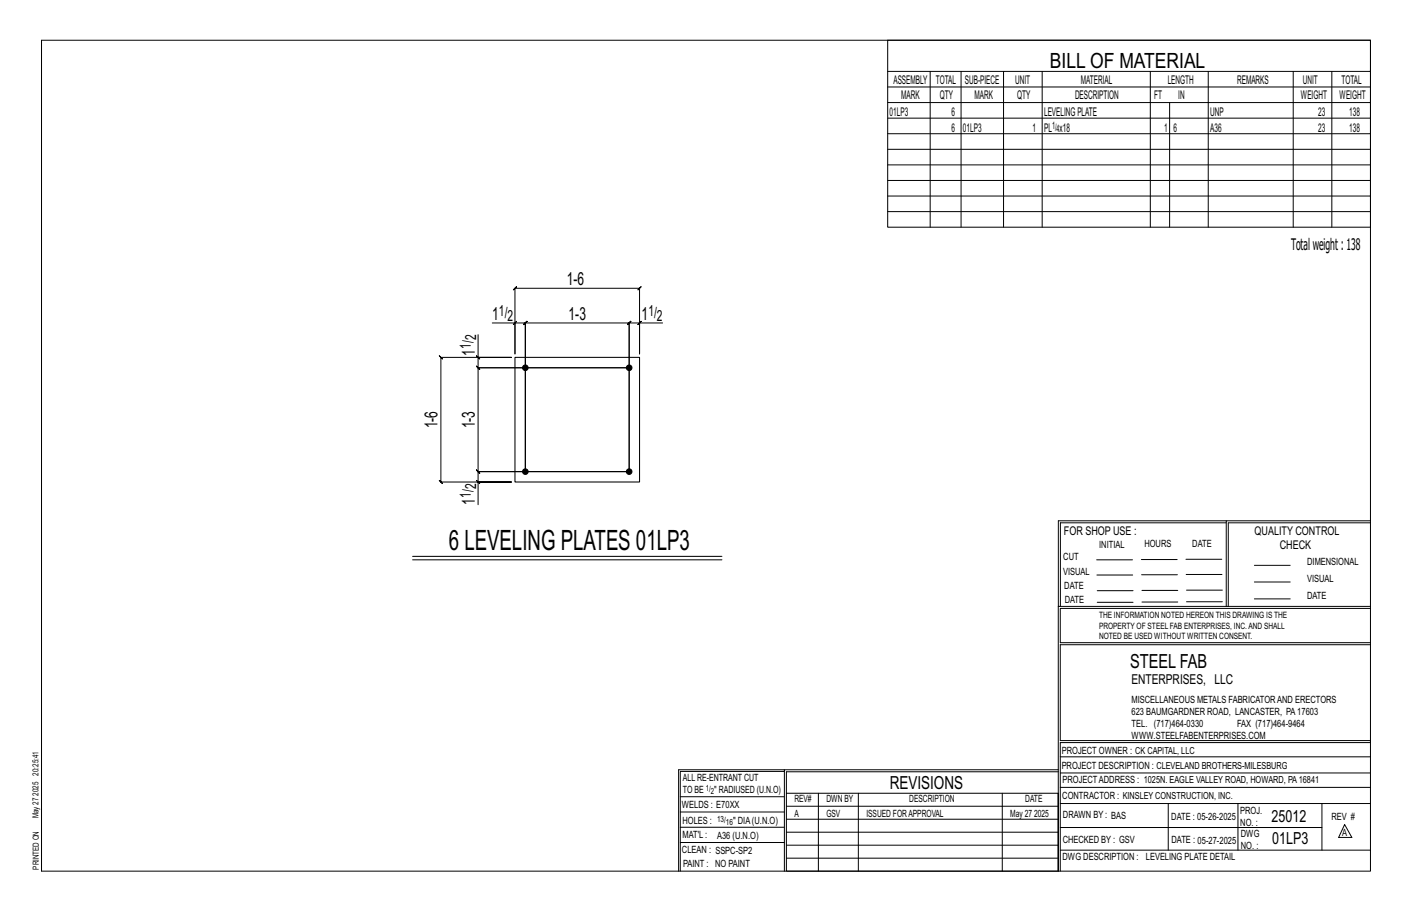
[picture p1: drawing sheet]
<svg xmlns="http://www.w3.org/2000/svg" width="432mm" height="279mm" viewBox="0 0 432 279" stroke-linecap="round" stroke-linejoin="round" font-family="sans-serif">
<defs><g id="words">
<text font-size="8.6" x="137.2" y="168.1">6 LEVELING PLATES 01LP3</text>
<text font-size="6.4" x="321.1" y="20.7">BILL OF MATERIAL</text>
<text font-size="5.9" x="345.6" y="204.1">STEEL FAB</text>
<g font-size="5.5">
<text x="173.3" y="87.1">1-6</text>
<text x="150.5" y="97.7">1</text>
<text x="173.9" y="97.7">1-3</text>
<text x="196.2" y="97.7">1</text>
<text x="145.2" y="108.7" transform="rotate(-90 145.2 108.7)">1</text>
<text x="133.8" y="131" transform="rotate(-90 133.8 131)">1-6</text>
<text x="145.2" y="131" transform="rotate(-90 145.2 131)">1-3</text>
<text x="145.2" y="154.3" transform="rotate(-90 145.2 154.3)">1</text>
<text x="272.2" y="241.1">REVISIONS</text>
</g>
<g font-size="5.1">
<text x="388.9" y="251.3">25012</text>
<text x="389.1" y="258.1">01LP3</text>
</g>
<text font-size="4.9" x="394.8" y="76.4">Totalweight : 138</text>
<g font-size="4.7">
<text x="152.6" y="96.5">1/</text>
<text x="155.2" y="98.2">2</text>
<text x="198.3" y="96.5">1/</text>
<text x="200.9" y="98.2">2</text>
<text x="144" y="106.7" transform="rotate(-90 144 106.7)">1/</text>
<text x="145.6" y="104.1" transform="rotate(-90 145.6 104.1)">2</text>
<text x="145.6" y="149.6" transform="rotate(-90 145.6 149.6)">2</text>
<text x="144" y="152.2" transform="rotate(-90 144 152.2)">1/</text>
</g>
<text font-size="4.2" x="346" y="209.1">ENTERPRISES, LLC</text>
<g font-size="3.7">
<text x="273.2" y="25.6">ASSEMBLY</text>
<text x="286.2" y="25.6">TOTAL</text>
<text x="295.1" y="25.6">SUB-PIECE</text>
<text x="310.4" y="25.6">UNIT</text>
<text x="330.5" y="25.6">MATERIAL</text>
<text x="357.1" y="25.6">LENGTH</text>
<text x="378.3" y="25.6">REMARKS</text>
<text x="398.4" y="25.6">UNIT</text>
<text x="410.2" y="25.6">TOTAL</text>
<text x="272.1" y="35.5">01LP3</text>
<text x="275.6" y="30.4">MARK</text>
<text x="287.4" y="30.4">QTY</text>
<text x="290.9" y="35.5">6</text>
<text x="298" y="30.4">MARK</text>
<text x="311" y="30.4">QTY</text>
<text x="319.3" y="35.5">LEVELINGPLATE</text>
<text x="328.7" y="30.4">DESCRIPTION</text>
<text x="353" y="30.4">FT</text>
<text x="360.3" y="30.4">IN</text>
<text x="370.1" y="35.5">UNP</text>
<text x="397.8" y="30.4">WEIGHT</text>
<text x="403.2" y="35.5">23</text>
<text x="409.6" y="30.4">WEIGHT</text>
<text x="412.6" y="35.5">138</text>
<text x="290.9" y="40.2">6</text>
<text x="294.5" y="40.2">01LP3</text>
<text x="315.8" y="40.2">1</text>
<text x="319.3" y="40.2">PL x18</text>
<text x="356" y="40.2">1</text>
<text x="358.9" y="40.2">6</text>
<text x="370.1" y="40.2">A36</text>
<text x="403.2" y="40.2">23</text>
<text x="412.6" y="40.2">138</text>
<text x="325.3" y="163.4">FOR SHOP USE :</text>
<text x="383.7" y="163.4">QUALITY CONTROL</text>
<text x="391.4" y="167.8">CHECK</text>
</g>
<g font-size="3.1">
<text x="321.7" y="39.4">1/</text>
<text x="323.1" y="40.5">4</text>
<text x="336.2" y="167.4">INITIAL</text>
<text x="350" y="167.1">HOURS</text>
<text x="364.6" y="167.2">DATE</text>
<text x="325.2" y="171.3">CUT</text>
<text x="399.8" y="172.8">DIMENSIONAL</text>
<text x="325.1" y="175.8">VISUAL</text>
<text x="399.8" y="177.9">VISUAL</text>
<text x="325.5" y="180">DATE</text>
<text x="325.7" y="184.4">DATE</text>
<text x="399.8" y="183.1">DATE</text>
<text x="346" y="215">MISCELLANEOUS METALS FABRICATORAND ERECTORS</text>
<text x="346" y="218.6">623 BAUMGARDNER ROAD, LANCASTER, PA17603</text>
<text x="346" y="225.8">WWW.STEELFABENTERPRISES.COM</text>
<text x="346" y="222.2">TEL. (717)464-0330</text>
<text x="378.3" y="222.2">FAX (717)464-9464</text>
<text x="324.7" y="230.5">PROJECT OWNER : CK CAPITAL, LLC</text>
<text x="208.8" y="238.8">ALL RE-ENTRANT CUT</text>
<text x="324.7" y="235.1">PROJECT DESCRIPTION : CLEVELAND BROTHERS-MILESBURG</text>
<text x="324.9" y="239.5">PROJECTADDRESS : 1025N. EAGLE VALLEY ROAD, HOWARD, PA16841</text>
<text x="208.8" y="242.5">TO BE</text>
<text x="218.4" y="242.5">&quot; RADIUSED (U.N.O)</text>
<text x="242.9" y="245.3">REV#</text>
<text x="252.7" y="245.3">DWN BY</text>
<text x="278.1" y="245.3">DESCRIPTION</text>
<text x="313.5" y="245.3">DATE</text>
<text x="324.9" y="244.2">CONTRACTOR : KINSLEY CONSTRUCTION, INC.</text>
<text x="208.5" y="247">WELDS : E70XX</text>
<text x="208.7" y="251.7">HOLES :</text>
<text x="224.2" y="251.8">&quot; DIA(U.N.O)</text>
<text x="242.9" y="249.9">A</text>
<text x="252.7" y="249.9">GSV</text>
<text x="264.9" y="249.9">ISSUED FORAPPROVAL</text>
<text x="309" y="249.9">May 27</text>
<text x="316.2" y="249.9">2025</text>
<text x="325.1" y="250">DRAWN BY : BAS</text>
<text x="358.2" y="250.5">DATE : 05-26-2025</text>
<text x="379.3" y="248.9">PROJ.</text>
<text x="407.2" y="250.5">REV #</text>
<text x="208.7" y="256.3">MAT'L :</text>
<text x="219.3" y="256.4">A36 (U.N.O)</text>
<text x="325" y="257.6">CHECKED BY : GSV</text>
<text x="358.3" y="257.7">DATE : 05-27-2025</text>
<text x="379.3" y="252.5">NO. :</text>
<text x="379.5" y="255.9">DWG</text>
<text x="410.5" y="255.5">A</text>
<text x="208.6" y="260.7">CLEAN : SSPC-SP2</text>
<text x="324.9" y="262.9">DWG DESCRIPTION :</text>
<text x="350.4" y="263">LEVELING PLATE DETAIL</text>
<text x="379.5" y="259.5">NO. :</text>
<text x="208.9" y="265">PAINT : NO PAINT</text>
</g>
<g font-size="2.7">
<text x="336.1" y="189">THE INFORMATION NOTED HEREON THIS DRAWING IS THE</text>
<text x="336.1" y="195.4">NOTED BE USED WITHOUT WRITTEN CONSENT.</text>
<text x="336.1" y="192.2">PROPERTY OF STEEL FAB ENTERPRISES, INC.AND SHALL</text>
</g>
<g font-size="2.6">
<text x="215.9" y="241.8">1/</text>
<text x="217.4" y="242.7">2</text>
<text x="219.3" y="251.1">13/</text>
<text x="222" y="252.1">16</text>
</g>
<g font-size="2.5">
<text x="11.7" y="237.1" transform="rotate(-90 11.7 237.1)">20:25:41</text>
<text x="11.8" y="243.3" transform="rotate(-90 11.8 243.3)">2025</text>
<text x="11.8" y="250.1" transform="rotate(-90 11.8 250.1)">May 27</text>
<text x="11.9" y="265.8" transform="rotate(-90 11.9 265.8)">PRINTED ON</text>
</g>
</g></defs>
<g fill="none" stroke="#000" stroke-width=".31">
<path d="M12.7 12.3h406.4v254h-406.4zM271.5 12.3h147.6v57.2h-147.6zM271.5 21.8h147.6M271.5 26.6h147.6M271.5 31.4h147.6M271.5 36.1h147.6M284.5 21.8v47.7M293.9 21.8v47.7M306.9 21.8v47.7M318.7 21.8v47.7M351.8 21.8v47.7M357.7 31.4v38.1"/>
<path d="M369.5 21.8v47.7M395.5 21.8v47.7M407.3 21.8v47.7M271.5 40.9h147.6M271.5 45.6h147.6M271.5 50.4h147.6M271.5 55.2h147.6M271.5 59.9h147.6M271.5 64.7h147.6M150.5 98.7h7v9.5v-20.1l-.5 .5 1-1-.5 .5h38.1l-.5 .5 1-1-.5 .5v20.1v-9.5h7M157 99.2l1-1zM157.5 98.7h3.2l-.5 .5 1-1-.5 .5v45.5v-45.5l-.5 .5 1-1-.5 .5h31.7l-.5 .5 1-1-.5 .5v45.5v-45.5l-.5 .5 1-1-.5 .5h3.2"/>
<path d="M195.1 99.2l1-1zM145.7 108.7l1 1zM146.2 102.3v6.9h10.2h-21.6l-.5-.5 1 1-.5-.5v38.1l-.5-.5 1 1-.5-.5h21.6h-10.2v7M146.2 109.2v3.2l-.5-.5 1 1-.5-.5h46.2h-46.2l-.5-.5 1 1-.5-.5v31.8l-.5-.5 1 1-.5-.5h46.2h-46.2l-.5-.5 1 1-.5-.5v3.1M145.7 146.8l1 1zM375 159.8h-50.7v25.6M375 159.2h-51.3l-.1 107.1M419.1 159.2h-44.1v26.2M419.1 159.8h-43.5v25.6M126.2 171.1h94.6M126.2 170.1h94.6M335.4 171.1h10.9"/>
<path d="M335.4 175.8h11M349 171h11M349.1 175.7h11M362.7 171h10.9M362.7 175.6h11M383.6 172.8h11M383.6 177.9h11M323.7 185.4h95.4M335.5 184.1h11M335.5 180.6h11M349.2 184h11M349.2 180.5h11"/>
<path d="M362.9 180.4h10.9M362.9 184h10.9M383.6 183.1h11M419.1 186h-94.9v10.5h94.9M419.1 197.1h-94.9v29.3h94.9v.6h-94.9v39.3M239.9 235.8h-31.9v30.5M239.9 235.3h-32.4v31M323.6 235.3h-83.7v31M323.6 235.9h-83.1v6.6M324.2 236.3h94.9M324.2 231.4h94.9M208 252.9h31.9"/>
<path d="M208 257.5h31.9M208 243.6h31.9M208 248.2h31.9M240.5 242.5h83.1v23.8h-83.1zM240.5 258.4h83.1M240.5 254.4h83.1M240.5 250.4h83.1M240.5 246.5h83.1M250.3 242.5v23.8M262.5 242.5v23.8M306.5 242.5v23.8M324.2 253h80.1"/>
<path d="M324.2 245.6h94.9M324.2 259.9h94.9M324.2 240.7h94.9M357.3 245.6v14.3M378.6 245.6v14.3M404.3 245.6v14.3M411.2 252.1l2.2 3.9h-4zM240.5 262.3h83.1"/>
</g>
<g fill="#000" stroke="#000" stroke-width=".31">
<circle cx="160.7" cy="112.4" r=".86"/>
<circle cx="192.4" cy="112.4" r=".86"/>
<circle cx="160.7" cy="144.2" r=".86"/>
<circle cx="192.4" cy="144.2" r=".86"/>
</g>
<path d="M157.5 109.2h38.1v38.1h-38.1z" fill="none" stroke="#000" stroke-width=".32"/>
<use href="#words"/>
</svg>
